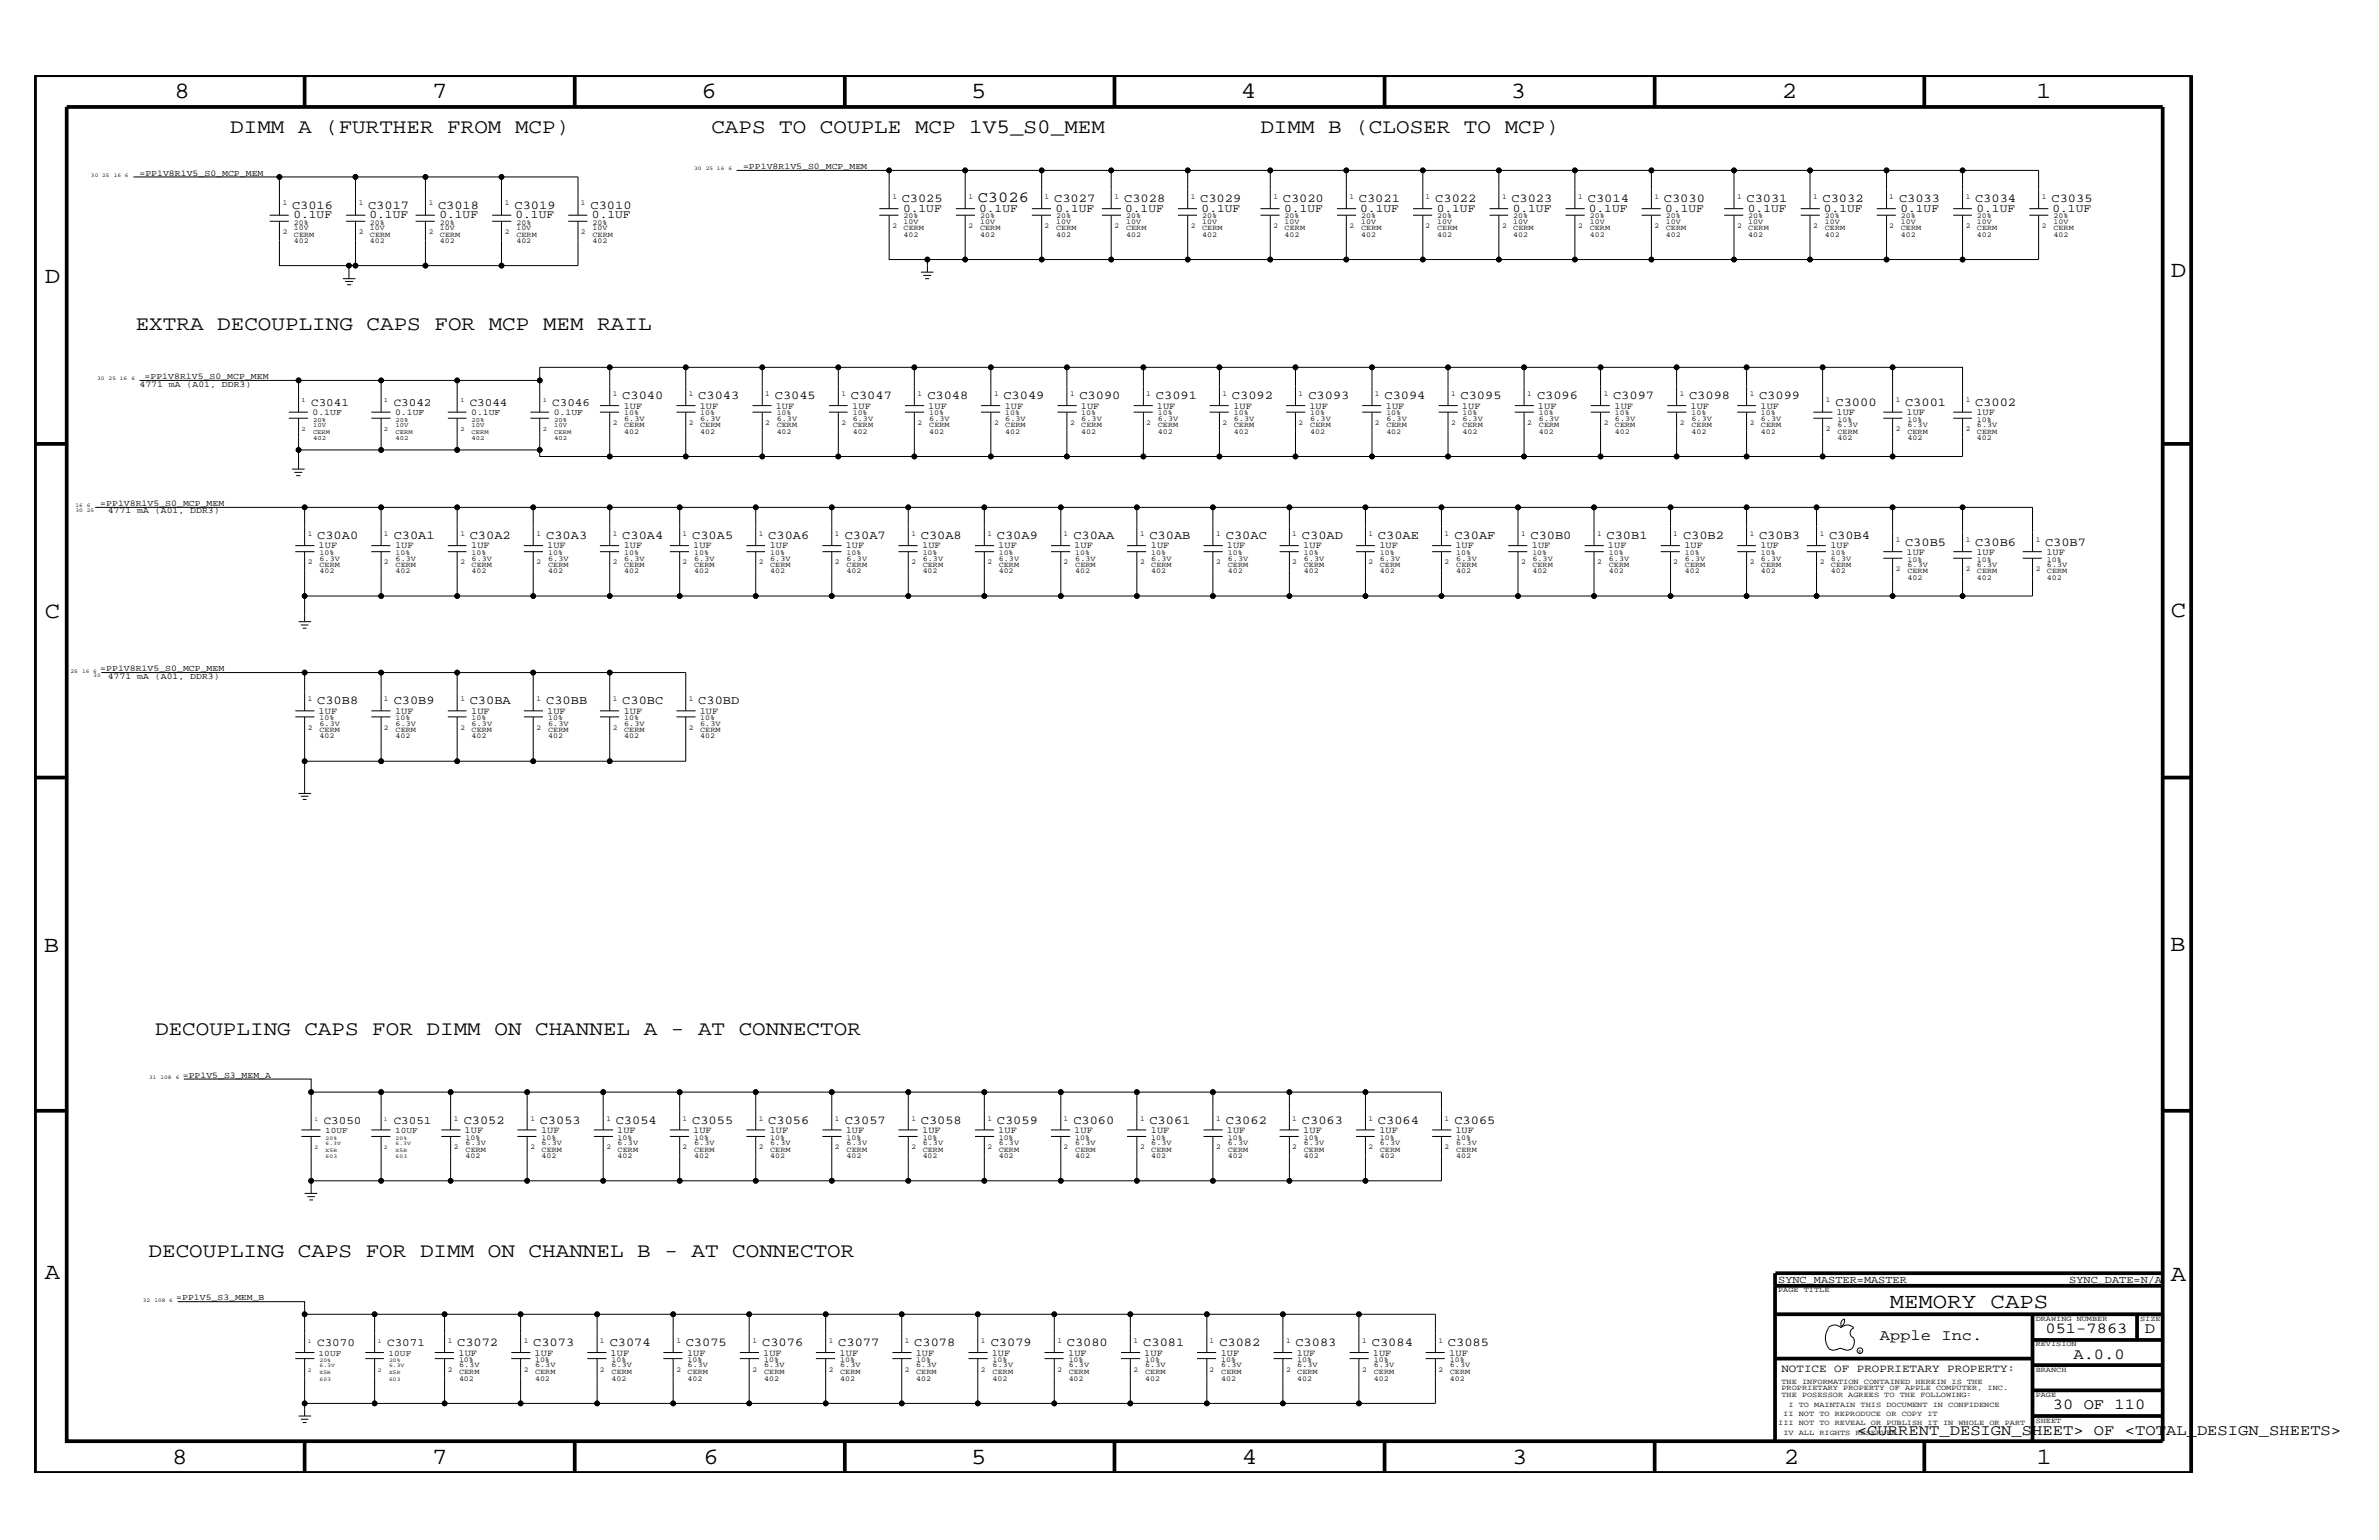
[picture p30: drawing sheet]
<svg xmlns="http://www.w3.org/2000/svg" width="432mm" height="279mm" viewBox="0 0 432 279" stroke-linecap="round" stroke-linejoin="round" font-family="sans-serif">
<defs><g id="words">
<g font-size="4.2">
<text x="31.7" y="17.8">8</text>
<text x="78.4" y="17.8">7</text>
<text x="127.3" y="17.8">6</text>
<text x="176.3" y="17.8">5</text>
<text x="225.2" y="17.8">4</text>
<text x="274.2" y="17.8">3</text>
<text x="323.4" y="17.8">2</text>
<text x="369.6" y="17.8">1</text>
<text x="8.1" y="51.3">D</text>
<text x="394" y="50.3">D</text>
<text x="8.1" y="112.1">C</text>
<text x="394" y="111.9">C</text>
<text x="8" y="172.7">B</text>
<text x="393.9" y="172.5">B</text>
<text x="8.1" y="232">A</text>
<text x="394" y="232.4">A</text>
<text x="31.3" y="265.6">8</text>
<text x="78.4" y="265.6">7</text>
<text x="127.7" y="265.6">6</text>
<text x="176.3" y="265.6">5</text>
<text x="225.4" y="265.6">4</text>
<text x="274.5" y="265.6">3</text>
<text x="323.8" y="265.6">2</text>
<text x="369.7" y="265.6">1</text>
</g>
<text font-size="3.9" x="343" y="237.3">MEMORY CAPS</text>
<g font-size="3.7">
<text x="41.8" y="24.1">DIMM A (FURTHER FROM MCP)</text>
<text x="129.1" y="24.1">CAPS TO COUPLE MCP 1V5_S0_MEM</text>
<text x="228.8" y="24.1">DIMM B (CLOSER TO MCP)</text>
<text x="24.6" y="59.8">EXTRA DECOUPLING CAPS FOR MCP MEM RAIL</text>
<text x="28.2" y="187.7">DECOUPLING CAPS FOR DIMM ON CHANNEL A - AT CONNECTOR</text>
<text x="27" y="228.1">DECOUPLING CAPS FOR DIMM ON CHANNEL B - AT CONNECTOR</text>
</g>
<g font-size="2.8">
<text x="177.5" y="36.7">C3026</text>
<text x="341.2" y="243.1">Apple Inc.</text>
<text x="371.3" y="241.9">051-7863</text>
<text x="389.3" y="241.9">D</text>
<text x="376.3" y="246.5">A.0.0</text>
<text x="372.6" y="255.7">30 OF 110</text>
<text x="337.1" y="260.4">&lt;CURRENT_DESIGN_SHEET&gt; OF &lt;TOTAL_DESIGN_SHEETS&gt;</text>
</g>
<g font-size="2.2">
<text x="53" y="37.9">C3016</text>
<text x="66.8" y="37.9">C3017</text>
<text x="79.5" y="37.9">C3018</text>
<text x="93.4" y="37.9">C3019</text>
<text x="107.2" y="37.9">C3010</text>
<text x="163.7" y="36.7">C3025</text>
<text x="191.3" y="36.7">C3027</text>
<text x="204" y="36.7">C3028</text>
<text x="217.8" y="36.7">C3029</text>
<text x="232.8" y="36.7">C3020</text>
<text x="246.6" y="36.7">C3021</text>
<text x="260.5" y="36.7">C3022</text>
<text x="274.3" y="36.7">C3023</text>
<text x="288.2" y="36.7">C3014</text>
<text x="302" y="36.7">C3030</text>
<text x="317" y="36.7">C3031</text>
<text x="330.8" y="36.7">C3032</text>
<text x="344.7" y="36.7">C3033</text>
<text x="358.5" y="36.7">C3034</text>
<text x="372.4" y="36.7">C3035</text>
<text x="112.9" y="72.4">C3040</text>
<text x="126.7" y="72.4">C3043</text>
<text x="140.6" y="72.4">C3045</text>
<text x="154.4" y="72.4">C3047</text>
<text x="168.3" y="72.4">C3048</text>
<text x="182.1" y="72.4">C3049</text>
<text x="195.9" y="72.4">C3090</text>
<text x="209.8" y="72.4">C3091</text>
<text x="223.6" y="72.4">C3092</text>
<text x="237.5" y="72.4">C3093</text>
<text x="251.3" y="72.4">C3094</text>
<text x="265.1" y="72.4">C3095</text>
<text x="279" y="72.4">C3096</text>
<text x="292.8" y="72.4">C3097</text>
<text x="306.6" y="72.4">C3098</text>
<text x="319.3" y="72.4">C3099</text>
<text x="333.2" y="73.6">C3000</text>
<text x="345.8" y="73.6">C3001</text>
<text x="358.5" y="73.6">C3002</text>
<text x="57.6" y="97.8">C30A0</text>
<text x="71.5" y="97.8">C30A1</text>
<text x="85.3" y="97.8">C30A2</text>
<text x="99.1" y="97.8">C30A3</text>
<text x="112.9" y="97.8">C30A4</text>
<text x="125.6" y="97.8">C30A5</text>
<text x="139.4" y="97.8">C30A6</text>
<text x="153.3" y="97.8">C30A7</text>
<text x="167.1" y="97.8">C30A8</text>
<text x="180.9" y="97.8">C30A9</text>
<text x="194.8" y="97.8">C30AA</text>
<text x="208.6" y="97.8">C30AB</text>
<text x="222.5" y="97.8">C30AC</text>
<text x="236.3" y="97.8">C30AD</text>
<text x="250.1" y="97.8">C30AE</text>
<text x="264" y="97.8">C30AF</text>
<text x="277.8" y="97.8">C30B0</text>
<text x="291.6" y="97.8">C30B1</text>
<text x="305.5" y="97.8">C30B2</text>
<text x="319.3" y="97.8">C30B3</text>
<text x="332" y="97.8">C30B4</text>
<text x="345.8" y="99">C30B5</text>
<text x="358.5" y="99">C30B6</text>
<text x="371.2" y="99">C30B7</text>
<text x="57.6" y="127.8">C30B8</text>
<text x="71.5" y="127.8">C30B9</text>
<text x="85.3" y="127.8">C30BA</text>
<text x="99.1" y="127.8">C30BB</text>
<text x="112.9" y="127.8">C30BC</text>
<text x="126.7" y="127.8">C30BD</text>
<text x="84.2" y="203.9">C3052</text>
<text x="98" y="203.9">C3053</text>
<text x="111.8" y="203.9">C3054</text>
<text x="125.6" y="203.9">C3055</text>
<text x="139.4" y="203.9">C3056</text>
<text x="153.3" y="203.9">C3057</text>
<text x="167.1" y="203.9">C3058</text>
<text x="180.9" y="203.9">C3059</text>
<text x="194.8" y="203.9">C3060</text>
<text x="208.6" y="203.9">C3061</text>
<text x="222.5" y="203.9">C3062</text>
<text x="236.3" y="203.9">C3063</text>
<text x="250.1" y="203.9">C3064</text>
<text x="264" y="203.9">C3065</text>
<text x="83" y="244.2">C3072</text>
<text x="96.8" y="244.2">C3073</text>
<text x="110.7" y="244.2">C3074</text>
<text x="124.5" y="244.2">C3075</text>
<text x="138.3" y="244.2">C3076</text>
<text x="152.1" y="244.2">C3077</text>
<text x="165.9" y="244.2">C3078</text>
<text x="179.8" y="244.2">C3079</text>
<text x="193.6" y="244.2">C3080</text>
<text x="207.5" y="244.2">C3081</text>
<text x="221.3" y="244.2">C3082</text>
<text x="235.1" y="244.2">C3083</text>
<text x="249" y="244.2">C3084</text>
<text x="262.8" y="244.2">C3085</text>
</g>
<g font-size="2.1">
<text x="53.3" y="39.6">0.1UF</text>
<text x="67.1" y="39.6">0.1UF</text>
<text x="79.8" y="39.6">0.1UF</text>
<text x="93.6" y="39.6">0.1UF</text>
<text x="107.4" y="39.6">0.1UF</text>
<text x="163.9" y="38.5">0.1UF</text>
<text x="177.7" y="38.5">0.1UF</text>
<text x="191.6" y="38.5">0.1UF</text>
<text x="204.2" y="38.5">0.1UF</text>
<text x="218.1" y="38.5">0.1UF</text>
<text x="233.1" y="38.5">0.1UF</text>
<text x="246.9" y="38.5">0.1UF</text>
<text x="260.8" y="38.5">0.1UF</text>
<text x="274.6" y="38.5">0.1UF</text>
<text x="288.4" y="38.5">0.1UF</text>
<text x="302.3" y="38.5">0.1UF</text>
<text x="317.2" y="38.5">0.1UF</text>
<text x="331" y="38.5">0.1UF</text>
<text x="344.9" y="38.5">0.1UF</text>
<text x="358.7" y="38.5">0.1UF</text>
<text x="372.5" y="38.5">0.1UF</text>
</g>
<g font-size="2">
<text x="56.5" y="73.6">C3041</text>
<text x="71.5" y="73.6">C3042</text>
<text x="85.3" y="73.6">C3044</text>
<text x="100.2" y="73.6">C3046</text>
<text x="58.8" y="203.9">C3050</text>
<text x="71.5" y="203.9">C3051</text>
<text x="57.6" y="244.2">C3070</text>
<text x="70.3" y="244.2">C3071</text>
<text x="323.3" y="248.9">NOTICE OF PROPRIETARY PROPERTY:</text>
</g>
<g font-size="1.9">
<text x="322.7" y="232.7">SYNC_MASTER=MASTER</text>
<text x="375.6" y="232.7">SYNC_DATE=N/A</text>
</g>
<g font-size="1.7">
<text x="113.2" y="74.2">1UF</text>
<text x="127" y="74.2">1UF</text>
<text x="140.8" y="74.2">1UF</text>
<text x="154.7" y="74.2">1UF</text>
<text x="168.5" y="74.2">1UF</text>
<text x="182.4" y="74.2">1UF</text>
<text x="196.2" y="74.2">1UF</text>
<text x="210" y="74.2">1UF</text>
<text x="223.9" y="74.2">1UF</text>
<text x="237.7" y="74.2">1UF</text>
<text x="251.5" y="74.2">1UF</text>
<text x="265.3" y="74.2">1UF</text>
<text x="279.1" y="74.2">1UF</text>
<text x="293" y="74.2">1UF</text>
<text x="306.8" y="74.2">1UF</text>
<text x="319.5" y="74.2">1UF</text>
<text x="333.3" y="75.3">1UF</text>
<text x="346" y="75.3">1UF</text>
<text x="358.7" y="75.3">1UF</text>
<text x="57.8" y="99.5">1UF</text>
<text x="71.7" y="99.5">1UF</text>
<text x="85.5" y="99.5">1UF</text>
<text x="99.3" y="99.5">1UF</text>
<text x="113.2" y="99.5">1UF</text>
<text x="125.8" y="99.5">1UF</text>
<text x="139.7" y="99.5">1UF</text>
<text x="153.5" y="99.5">1UF</text>
<text x="167.4" y="99.5">1UF</text>
<text x="181.2" y="99.5">1UF</text>
<text x="195" y="99.5">1UF</text>
<text x="208.9" y="99.5">1UF</text>
<text x="222.7" y="99.5">1UF</text>
<text x="236.6" y="99.5">1UF</text>
<text x="250.4" y="99.5">1UF</text>
<text x="264.2" y="99.5">1UF</text>
<text x="278" y="99.5">1UF</text>
<text x="291.8" y="99.5">1UF</text>
<text x="305.7" y="99.5">1UF</text>
<text x="319.5" y="99.5">1UF</text>
<text x="332.2" y="99.5">1UF</text>
<text x="346" y="100.7">1UF</text>
<text x="358.7" y="100.7">1UF</text>
<text x="371.4" y="100.7">1UF</text>
<text x="57.8" y="129.5">1UF</text>
<text x="71.7" y="129.5">1UF</text>
<text x="85.5" y="129.5">1UF</text>
<text x="99.3" y="129.5">1UF</text>
<text x="113.2" y="129.5">1UF</text>
<text x="127" y="129.5">1UF</text>
<text x="84.3" y="205.6">1UF</text>
<text x="98.2" y="205.6">1UF</text>
<text x="112" y="205.6">1UF</text>
<text x="125.8" y="205.6">1UF</text>
<text x="139.7" y="205.6">1UF</text>
<text x="153.5" y="205.6">1UF</text>
<text x="167.4" y="205.6">1UF</text>
<text x="181.2" y="205.6">1UF</text>
<text x="195" y="205.6">1UF</text>
<text x="208.9" y="205.6">1UF</text>
<text x="222.7" y="205.6">1UF</text>
<text x="236.6" y="205.6">1UF</text>
<text x="250.4" y="205.6">1UF</text>
<text x="264.2" y="205.6">1UF</text>
<text x="83.2" y="246">1UF</text>
<text x="97" y="246">1UF</text>
<text x="110.8" y="246">1UF</text>
<text x="124.7" y="246">1UF</text>
<text x="138.5" y="246">1UF</text>
<text x="152.4" y="246">1UF</text>
<text x="166.2" y="246">1UF</text>
<text x="180" y="246">1UF</text>
<text x="193.9" y="246">1UF</text>
<text x="207.7" y="246">1UF</text>
<text x="221.6" y="246">1UF</text>
<text x="235.4" y="246">1UF</text>
<text x="249.2" y="246">1UF</text>
<text x="263.1" y="246">1UF</text>
</g>
<g font-size="1.6">
<text x="25.3" y="31.9">=PP1V8R1V5_S0_MCP_MEM</text>
<text x="134.9" y="30.7">=PP1V8R1V5_S0_MCP_MEM</text>
<text x="25.3" y="70.1">4771 mA (A01, DDR3)</text>
<text x="26.2" y="68.8">=PP1V8R1V5_S0_MCP_MEM</text>
<text x="56.7" y="75.3">0.1UF</text>
<text x="71.7" y="75.3">0.1UF</text>
<text x="85.5" y="75.3">0.1UF</text>
<text x="100.5" y="75.3">0.1UF</text>
<text x="18.2" y="91.8">=PP1V8R1V5_S0_MCP_MEM</text>
<text x="19.6" y="93.2">4771 mA (A01, DDR3)</text>
<text x="18.2" y="121.8">=PP1V8R1V5_S0_MCP_MEM</text>
<text x="19.6" y="123.1">4771 mA (A01, DDR3)</text>
<text x="33.2" y="195.6">=PP1V5_S3_MEM_A</text>
<text x="32" y="235.9">=PP1V5_S3_MEM_B</text>
</g>
<g font-size="1.5">
<text x="59" y="205.6">10UF</text>
<text x="71.7" y="205.6">10UF</text>
<text x="57.8" y="246">10UF</text>
<text x="70.5" y="246">10UF</text>
</g>
<g font-size="1.4">
<text x="51.3" y="37.3">1</text>
<text x="53.3" y="41.8">10V</text>
<text x="53.3" y="40.8">20%</text>
<text x="65.1" y="37.3">1</text>
<text x="67.1" y="41.8">10V</text>
<text x="67.1" y="40.8">20%</text>
<text x="77.8" y="37.3">1</text>
<text x="79.8" y="40.8">20%</text>
<text x="79.8" y="41.8">10V</text>
<text x="91.6" y="37.3">1</text>
<text x="93.7" y="41.8">10V</text>
<text x="93.7" y="40.8">20%</text>
<text x="105.4" y="37.3">1</text>
<text x="107.5" y="40.8">20%</text>
<text x="107.5" y="41.8">10V</text>
<text x="162" y="41.3">2</text>
<text x="162" y="36.1">1</text>
<text x="164" y="40.7">10V</text>
<text x="164" y="39.6">20%</text>
<text x="164" y="41.8">CERM</text>
<text x="175.8" y="41.3">2</text>
<text x="175.8" y="36.1">1</text>
<text x="177.9" y="41.8">CERM</text>
<text x="177.9" y="40.7">10V</text>
<text x="177.9" y="39.6">20%</text>
<text x="189.6" y="41.3">2</text>
<text x="189.6" y="36.1">1</text>
<text x="191.7" y="39.6">20%</text>
<text x="191.7" y="41.8">CERM</text>
<text x="191.7" y="40.7">10V</text>
<text x="202.3" y="41.3">2</text>
<text x="202.3" y="36.1">1</text>
<text x="204.4" y="39.6">20%</text>
<text x="204.4" y="41.8">CERM</text>
<text x="204.4" y="40.7">10V</text>
<text x="216.2" y="41.3">2</text>
<text x="216.2" y="36.1">1</text>
<text x="218.2" y="40.7">10V</text>
<text x="218.2" y="39.6">20%</text>
<text x="218.2" y="41.8">CERM</text>
<text x="231.1" y="41.3">2</text>
<text x="231.1" y="36.1">1</text>
<text x="233.2" y="39.6">20%</text>
<text x="233.2" y="41.8">CERM</text>
<text x="233.2" y="40.7">10V</text>
<text x="244.9" y="41.3">2</text>
<text x="244.9" y="36.1">1</text>
<text x="247.1" y="39.6">20%</text>
<text x="247.1" y="41.8">CERM</text>
<text x="247.1" y="40.7">10V</text>
<text x="258.7" y="41.3">2</text>
<text x="258.7" y="36.1">1</text>
<text x="260.9" y="39.6">20%</text>
<text x="260.9" y="41.8">CERM</text>
<text x="260.9" y="40.7">10V</text>
<text x="272.6" y="41.3">2</text>
<text x="272.6" y="36.1">1</text>
<text x="274.7" y="39.6">20%</text>
<text x="274.7" y="41.8">CERM</text>
<text x="274.7" y="40.7">10V</text>
<text x="286.4" y="41.3">2</text>
<text x="286.4" y="36.1">1</text>
<text x="288.5" y="39.6">20%</text>
<text x="288.5" y="41.8">CERM</text>
<text x="288.5" y="40.7">10V</text>
<text x="300.3" y="41.3">2</text>
<text x="300.3" y="36.1">1</text>
<text x="302.3" y="39.6">20%</text>
<text x="302.3" y="41.8">CERM</text>
<text x="302.3" y="40.7">10V</text>
<text x="315.3" y="41.3">2</text>
<text x="315.3" y="36.1">1</text>
<text x="317.3" y="39.6">20%</text>
<text x="317.3" y="41.8">CERM</text>
<text x="317.3" y="40.7">10V</text>
<text x="329.1" y="41.3">2</text>
<text x="329.1" y="36.1">1</text>
<text x="331.2" y="39.6">20%</text>
<text x="331.2" y="41.8">CERM</text>
<text x="331.2" y="40.7">10V</text>
<text x="342.9" y="41.3">2</text>
<text x="342.9" y="36.1">1</text>
<text x="345" y="39.6">20%</text>
<text x="345" y="41.8">CERM</text>
<text x="345" y="40.7">10V</text>
<text x="356.8" y="41.3">2</text>
<text x="356.8" y="36.1">1</text>
<text x="358.8" y="39.6">20%</text>
<text x="358.8" y="41.8">CERM</text>
<text x="358.8" y="40.7">10V</text>
<text x="370.6" y="41.3">2</text>
<text x="370.6" y="36.1">1</text>
<text x="372.7" y="40.7">10V</text>
<text x="372.7" y="41.8">CERM</text>
<text x="372.7" y="39.6">20%</text>
<text x="51.3" y="42.4">2</text>
<text x="53.3" y="44.1">402</text>
<text x="53.3" y="43">CERM</text>
<text x="65.1" y="42.4">2</text>
<text x="67.1" y="44.1">402</text>
<text x="67.1" y="43">CERM</text>
<text x="77.8" y="42.4">2</text>
<text x="79.8" y="44.1">402</text>
<text x="79.8" y="43">CERM</text>
<text x="91.6" y="42.4">2</text>
<text x="93.7" y="44.1">402</text>
<text x="93.7" y="43">CERM</text>
<text x="105.4" y="42.4">2</text>
<text x="107.5" y="43">CERM</text>
<text x="107.5" y="44.1">402</text>
<text x="164" y="43">402</text>
<text x="177.9" y="43">402</text>
<text x="191.7" y="43">402</text>
<text x="204.4" y="43">402</text>
<text x="218.2" y="43">402</text>
<text x="233.2" y="43">402</text>
<text x="247.1" y="43">402</text>
<text x="260.9" y="43">402</text>
<text x="274.7" y="43">402</text>
<text x="288.5" y="43">402</text>
<text x="302.3" y="43">402</text>
<text x="317.3" y="43">402</text>
<text x="331.2" y="43">402</text>
<text x="345" y="43">402</text>
<text x="358.8" y="43">402</text>
<text x="372.7" y="43">402</text>
<text x="111.3" y="71.9">1</text>
<text x="125.1" y="71.9">1</text>
<text x="138.9" y="71.9">1</text>
<text x="152.7" y="71.9">1</text>
<text x="166.5" y="71.9">1</text>
<text x="180.4" y="71.9">1</text>
<text x="194.2" y="71.9">1</text>
<text x="208" y="71.9">1</text>
<text x="221.9" y="71.9">1</text>
<text x="235.7" y="71.9">1</text>
<text x="249.5" y="71.9">1</text>
<text x="263.4" y="71.9">1</text>
<text x="277.2" y="71.9">1</text>
<text x="291.1" y="71.9">1</text>
<text x="304.9" y="71.9">1</text>
<text x="317.6" y="71.9">1</text>
<text x="111.3" y="77.1">2</text>
<text x="113.3" y="75.3">10%</text>
<text x="113.3" y="77.5">CERM</text>
<text x="113.3" y="76.4">6.3V</text>
<text x="125.1" y="77.1">2</text>
<text x="127.1" y="76.4">6.3V</text>
<text x="127.1" y="77.5">CERM</text>
<text x="127.1" y="75.3">10%</text>
<text x="138.9" y="77.1">2</text>
<text x="141" y="76.4">6.3V</text>
<text x="141" y="77.5">CERM</text>
<text x="141" y="75.3">10%</text>
<text x="152.7" y="77.1">2</text>
<text x="154.8" y="76.4">6.3V</text>
<text x="154.8" y="77.5">CERM</text>
<text x="154.8" y="75.3">10%</text>
<text x="166.5" y="77.1">2</text>
<text x="168.7" y="76.4">6.3V</text>
<text x="168.7" y="77.5">CERM</text>
<text x="168.7" y="75.3">10%</text>
<text x="180.4" y="77.1">2</text>
<text x="182.5" y="76.4">6.3V</text>
<text x="182.5" y="75.3">10%</text>
<text x="182.5" y="77.5">CERM</text>
<text x="194.2" y="77.1">2</text>
<text x="196.3" y="76.4">6.3V</text>
<text x="196.3" y="75.3">10%</text>
<text x="196.3" y="77.5">CERM</text>
<text x="208" y="77.1">2</text>
<text x="210.1" y="76.4">6.3V</text>
<text x="210.1" y="77.5">CERM</text>
<text x="210.1" y="75.3">10%</text>
<text x="221.9" y="77.1">2</text>
<text x="223.9" y="76.4">6.3V</text>
<text x="223.9" y="75.3">10%</text>
<text x="223.9" y="77.5">CERM</text>
<text x="235.7" y="77.1">2</text>
<text x="237.8" y="76.4">6.3V</text>
<text x="237.8" y="77.5">CERM</text>
<text x="237.8" y="75.3">10%</text>
<text x="249.5" y="77.1">2</text>
<text x="251.6" y="75.3">10%</text>
<text x="251.6" y="76.4">6.3V</text>
<text x="251.6" y="77.5">CERM</text>
<text x="263.4" y="77.1">2</text>
<text x="265.4" y="75.3">10%</text>
<text x="265.4" y="76.4">6.3V</text>
<text x="265.4" y="77.5">CERM</text>
<text x="277.2" y="77.1">2</text>
<text x="279.3" y="76.4">6.3V</text>
<text x="279.3" y="77.5">CERM</text>
<text x="279.3" y="75.3">10%</text>
<text x="291.1" y="77.1">2</text>
<text x="293.1" y="77.5">CERM</text>
<text x="293.1" y="75.3">10%</text>
<text x="293.1" y="76.4">6.3V</text>
<text x="304.9" y="77.1">2</text>
<text x="307" y="77.5">CERM</text>
<text x="307" y="75.3">10%</text>
<text x="307" y="76.4">6.3V</text>
<text x="317.6" y="77.1">2</text>
<text x="319.6" y="77.5">CERM</text>
<text x="319.6" y="75.3">10%</text>
<text x="319.6" y="76.4">6.3V</text>
<text x="331.4" y="73">1</text>
<text x="333.5" y="76.5">10%</text>
<text x="333.5" y="77.5">6.3V</text>
<text x="344.1" y="73">1</text>
<text x="346.2" y="76.5">10%</text>
<text x="346.2" y="77.5">6.3V</text>
<text x="356.8" y="73">1</text>
<text x="358.8" y="77.5">6.3V</text>
<text x="358.8" y="76.5">10%</text>
<text x="113.3" y="78.7">402</text>
<text x="127.1" y="78.7">402</text>
<text x="141" y="78.7">402</text>
<text x="154.8" y="78.7">402</text>
<text x="168.7" y="78.7">402</text>
<text x="182.5" y="78.7">402</text>
<text x="196.3" y="78.7">402</text>
<text x="210.1" y="78.7">402</text>
<text x="223.9" y="78.7">402</text>
<text x="237.8" y="78.7">402</text>
<text x="251.6" y="78.7">402</text>
<text x="265.4" y="78.7">402</text>
<text x="279.3" y="78.7">402</text>
<text x="293.1" y="78.7">402</text>
<text x="307" y="78.7">402</text>
<text x="319.6" y="78.7">402</text>
<text x="331.4" y="78.2">2</text>
<text x="333.5" y="79.9">402</text>
<text x="333.5" y="78.7">CERM</text>
<text x="344.1" y="78.2">2</text>
<text x="346.2" y="79.9">402</text>
<text x="346.2" y="78.7">CERM</text>
<text x="356.8" y="78.2">2</text>
<text x="358.8" y="78.7">CERM</text>
<text x="358.8" y="79.9">402</text>
<text x="55.9" y="97.2">1</text>
<text x="58" y="101.7">6.3V</text>
<text x="58" y="100.7">10%</text>
<text x="69.7" y="97.2">1</text>
<text x="71.8" y="100.7">10%</text>
<text x="71.8" y="101.7">6.3V</text>
<text x="83.6" y="97.2">1</text>
<text x="85.6" y="101.7">6.3V</text>
<text x="85.6" y="100.7">10%</text>
<text x="97.4" y="97.2">1</text>
<text x="99.5" y="101.7">6.3V</text>
<text x="99.5" y="100.7">10%</text>
<text x="111.3" y="97.2">1</text>
<text x="113.3" y="101.7">6.3V</text>
<text x="113.3" y="100.7">10%</text>
<text x="123.9" y="97.2">1</text>
<text x="126" y="101.7">6.3V</text>
<text x="126" y="100.7">10%</text>
<text x="137.8" y="97.2">1</text>
<text x="139.8" y="101.7">6.3V</text>
<text x="139.8" y="100.7">10%</text>
<text x="151.6" y="97.2">1</text>
<text x="153.7" y="100.7">10%</text>
<text x="153.7" y="101.7">6.3V</text>
<text x="165.4" y="97.2">1</text>
<text x="167.5" y="100.7">10%</text>
<text x="167.5" y="101.7">6.3V</text>
<text x="179.2" y="97.2">1</text>
<text x="181.3" y="100.7">10%</text>
<text x="181.3" y="101.7">6.3V</text>
<text x="193" y="97.2">1</text>
<text x="195.2" y="100.7">10%</text>
<text x="195.2" y="101.7">6.3V</text>
<text x="206.9" y="97.2">1</text>
<text x="209" y="100.7">10%</text>
<text x="209" y="101.7">6.3V</text>
<text x="220.7" y="97.2">1</text>
<text x="222.8" y="100.7">10%</text>
<text x="222.8" y="101.7">6.3V</text>
<text x="234.5" y="97.2">1</text>
<text x="236.6" y="100.7">10%</text>
<text x="236.6" y="101.7">6.3V</text>
<text x="248.4" y="97.2">1</text>
<text x="250.4" y="101.7">6.3V</text>
<text x="250.4" y="100.7">10%</text>
<text x="262.2" y="97.2">1</text>
<text x="264.3" y="101.7">6.3V</text>
<text x="264.3" y="100.7">10%</text>
<text x="276.1" y="97.2">1</text>
<text x="278.1" y="100.7">10%</text>
<text x="278.1" y="101.7">6.3V</text>
<text x="289.9" y="97.2">1</text>
<text x="292" y="100.7">10%</text>
<text x="292" y="101.7">6.3V</text>
<text x="303.7" y="97.2">1</text>
<text x="305.8" y="100.7">10%</text>
<text x="305.8" y="101.7">6.3V</text>
<text x="317.6" y="97.2">1</text>
<text x="319.6" y="100.7">10%</text>
<text x="319.6" y="101.7">6.3V</text>
<text x="330.3" y="97.2">1</text>
<text x="332.3" y="100.7">10%</text>
<text x="332.3" y="101.7">6.3V</text>
<text x="344.1" y="98.4">1</text>
<text x="346.2" y="101.9">10%</text>
<text x="356.8" y="98.4">1</text>
<text x="358.8" y="101.9">10%</text>
<text x="369.5" y="98.4">1</text>
<text x="371.5" y="101.9">10%</text>
<text x="55.9" y="102.4">2</text>
<text x="58" y="102.9">CERM</text>
<text x="58" y="104">402</text>
<text x="69.7" y="102.4">2</text>
<text x="71.8" y="102.9">CERM</text>
<text x="71.8" y="104">402</text>
<text x="83.6" y="102.4">2</text>
<text x="85.6" y="102.9">CERM</text>
<text x="85.6" y="104">402</text>
<text x="97.4" y="102.4">2</text>
<text x="99.5" y="102.9">CERM</text>
<text x="99.5" y="104">402</text>
<text x="111.3" y="102.4">2</text>
<text x="113.3" y="102.9">CERM</text>
<text x="113.3" y="104">402</text>
<text x="123.9" y="102.4">2</text>
<text x="126" y="102.9">CERM</text>
<text x="126" y="104">402</text>
<text x="137.8" y="102.4">2</text>
<text x="139.8" y="102.9">CERM</text>
<text x="139.8" y="104">402</text>
<text x="151.6" y="102.4">2</text>
<text x="153.7" y="102.9">CERM</text>
<text x="153.7" y="104">402</text>
<text x="165.4" y="102.4">2</text>
<text x="167.5" y="104">402</text>
<text x="167.5" y="102.9">CERM</text>
<text x="179.2" y="102.4">2</text>
<text x="181.3" y="104">402</text>
<text x="181.3" y="102.9">CERM</text>
<text x="193" y="102.4">2</text>
<text x="195.2" y="104">402</text>
<text x="195.2" y="102.9">CERM</text>
<text x="206.9" y="102.4">2</text>
<text x="209" y="104">402</text>
<text x="209" y="102.9">CERM</text>
<text x="220.7" y="102.4">2</text>
<text x="222.8" y="104">402</text>
<text x="222.8" y="102.9">CERM</text>
<text x="234.5" y="102.4">2</text>
<text x="236.6" y="104">402</text>
<text x="236.6" y="102.9">CERM</text>
<text x="248.4" y="102.4">2</text>
<text x="250.4" y="104">402</text>
<text x="250.4" y="102.9">CERM</text>
<text x="262.2" y="102.4">2</text>
<text x="264.3" y="102.9">CERM</text>
<text x="264.3" y="104">402</text>
<text x="276.1" y="102.4">2</text>
<text x="278.1" y="102.9">CERM</text>
<text x="278.1" y="104">402</text>
<text x="289.9" y="102.4">2</text>
<text x="292" y="104">402</text>
<text x="292" y="102.9">CERM</text>
<text x="303.7" y="102.4">2</text>
<text x="305.8" y="102.9">CERM</text>
<text x="305.8" y="104">402</text>
<text x="317.6" y="102.4">2</text>
<text x="319.6" y="102.9">CERM</text>
<text x="319.6" y="104">402</text>
<text x="330.3" y="102.4">2</text>
<text x="332.3" y="102.9">CERM</text>
<text x="332.3" y="104">402</text>
<text x="344.1" y="103.6">2</text>
<text x="346.2" y="104">CERM</text>
<text x="346.2" y="105.2">402</text>
<text x="346.2" y="102.9">6.3V</text>
<text x="356.8" y="103.6">2</text>
<text x="358.8" y="104">CERM</text>
<text x="358.8" y="105.2">402</text>
<text x="358.8" y="102.9">6.3V</text>
<text x="369.5" y="103.6">2</text>
<text x="371.5" y="105.2">402</text>
<text x="371.5" y="104">CERM</text>
<text x="371.5" y="102.9">6.3V</text>
<text x="55.9" y="127.2">1</text>
<text x="58" y="130.7">10%</text>
<text x="58" y="131.7">6.3V</text>
<text x="69.7" y="127.2">1</text>
<text x="71.8" y="131.7">6.3V</text>
<text x="71.8" y="130.7">10%</text>
<text x="83.6" y="127.2">1</text>
<text x="85.6" y="130.7">10%</text>
<text x="85.6" y="131.7">6.3V</text>
<text x="97.4" y="127.2">1</text>
<text x="99.5" y="131.7">6.3V</text>
<text x="99.5" y="130.7">10%</text>
<text x="111.3" y="127.2">1</text>
<text x="113.3" y="130.7">10%</text>
<text x="113.3" y="131.7">6.3V</text>
<text x="125.1" y="127.2">1</text>
<text x="127.1" y="131.7">6.3V</text>
<text x="127.1" y="130.7">10%</text>
<text x="55.9" y="132.4">2</text>
<text x="58" y="134">402</text>
<text x="58" y="132.9">CERM</text>
<text x="69.7" y="132.4">2</text>
<text x="71.8" y="132.9">CERM</text>
<text x="71.8" y="134">402</text>
<text x="83.6" y="132.4">2</text>
<text x="85.6" y="132.9">CERM</text>
<text x="85.6" y="134">402</text>
<text x="97.4" y="132.4">2</text>
<text x="99.5" y="132.9">CERM</text>
<text x="99.5" y="134">402</text>
<text x="111.3" y="132.4">2</text>
<text x="113.3" y="132.9">CERM</text>
<text x="113.3" y="134">402</text>
<text x="125.1" y="132.4">2</text>
<text x="127.1" y="132.9">CERM</text>
<text x="127.1" y="134">402</text>
<text x="82.4" y="203.3">1</text>
<text x="96.3" y="203.3">1</text>
<text x="110.1" y="203.3">1</text>
<text x="123.9" y="203.3">1</text>
<text x="137.8" y="203.3">1</text>
<text x="151.6" y="203.3">1</text>
<text x="165.4" y="203.3">1</text>
<text x="179.2" y="203.3">1</text>
<text x="193" y="203.3">1</text>
<text x="206.9" y="203.3">1</text>
<text x="220.7" y="203.3">1</text>
<text x="234.5" y="203.3">1</text>
<text x="248.4" y="203.3">1</text>
<text x="262.2" y="203.3">1</text>
<text x="82.4" y="208.5">2</text>
<text x="84.5" y="207.8">6.3V</text>
<text x="84.5" y="209">CERM</text>
<text x="84.5" y="206.8">10%</text>
<text x="96.3" y="208.5">2</text>
<text x="98.3" y="209">CERM</text>
<text x="98.3" y="207.8">6.3V</text>
<text x="98.3" y="206.8">10%</text>
<text x="110.1" y="208.5">2</text>
<text x="112.1" y="209">CERM</text>
<text x="112.1" y="206.8">10%</text>
<text x="112.1" y="207.8">6.3V</text>
<text x="123.9" y="208.5">2</text>
<text x="126" y="209">CERM</text>
<text x="126" y="206.8">10%</text>
<text x="126" y="207.8">6.3V</text>
<text x="137.8" y="208.5">2</text>
<text x="139.8" y="209">CERM</text>
<text x="139.8" y="206.8">10%</text>
<text x="139.8" y="207.8">6.3V</text>
<text x="151.6" y="208.5">2</text>
<text x="153.7" y="209">CERM</text>
<text x="153.7" y="206.8">10%</text>
<text x="153.7" y="207.8">6.3V</text>
<text x="165.4" y="208.5">2</text>
<text x="167.5" y="209">CERM</text>
<text x="167.5" y="206.8">10%</text>
<text x="167.5" y="207.8">6.3V</text>
<text x="179.2" y="208.5">2</text>
<text x="181.3" y="209">CERM</text>
<text x="181.3" y="206.8">10%</text>
<text x="181.3" y="207.8">6.3V</text>
<text x="193" y="208.5">2</text>
<text x="195.2" y="209">CERM</text>
<text x="195.2" y="206.8">10%</text>
<text x="195.2" y="207.8">6.3V</text>
<text x="206.9" y="208.5">2</text>
<text x="209" y="209">CERM</text>
<text x="209" y="206.8">10%</text>
<text x="209" y="207.8">6.3V</text>
<text x="220.7" y="208.5">2</text>
<text x="222.8" y="209">CERM</text>
<text x="222.8" y="206.8">10%</text>
<text x="222.8" y="207.8">6.3V</text>
<text x="234.5" y="208.5">2</text>
<text x="236.6" y="209">CERM</text>
<text x="236.6" y="206.8">10%</text>
<text x="236.6" y="207.8">6.3V</text>
<text x="248.4" y="208.5">2</text>
<text x="250.4" y="209">CERM</text>
<text x="250.4" y="206.8">10%</text>
<text x="250.4" y="207.8">6.3V</text>
<text x="262.2" y="208.5">2</text>
<text x="264.3" y="209">CERM</text>
<text x="264.3" y="206.8">10%</text>
<text x="264.3" y="207.8">6.3V</text>
<text x="84.5" y="210.1">402</text>
<text x="98.3" y="210.1">402</text>
<text x="112.1" y="210.1">402</text>
<text x="126" y="210.1">402</text>
<text x="139.8" y="210.1">402</text>
<text x="153.7" y="210.1">402</text>
<text x="167.5" y="210.1">402</text>
<text x="181.3" y="210.1">402</text>
<text x="195.2" y="210.1">402</text>
<text x="209" y="210.1">402</text>
<text x="222.8" y="210.1">402</text>
<text x="236.6" y="210.1">402</text>
<text x="250.4" y="210.1">402</text>
<text x="264.3" y="210.1">402</text>
<text x="322.7" y="234.4">PAGE TITLE</text>
<text x="369.5" y="239.6">DRAWING NUMBER</text>
<text x="388.5" y="239.6">SIZE</text>
<text x="81.3" y="243.6">1</text>
<text x="95.1" y="243.6">1</text>
<text x="108.9" y="243.6">1</text>
<text x="122.8" y="243.6">1</text>
<text x="136.6" y="243.6">1</text>
<text x="150.5" y="243.6">1</text>
<text x="164.3" y="243.6">1</text>
<text x="178.1" y="243.6">1</text>
<text x="191.9" y="243.6">1</text>
<text x="205.7" y="243.6">1</text>
<text x="219.5" y="243.6">1</text>
<text x="233.4" y="243.6">1</text>
<text x="247.2" y="243.6">1</text>
<text x="261.1" y="243.6">1</text>
<text x="369.5" y="244.2">REVISION</text>
<text x="81.3" y="248.9">2</text>
<text x="83.3" y="248.1">6.3V</text>
<text x="83.3" y="249.3">CERM</text>
<text x="83.3" y="247.1">10%</text>
<text x="83.3" y="250.5">402</text>
<text x="95.1" y="248.9">2</text>
<text x="97.1" y="250.5">402</text>
<text x="97.1" y="249.3">CERM</text>
<text x="97.1" y="248.1">6.3V</text>
<text x="97.1" y="247.1">10%</text>
<text x="108.9" y="248.9">2</text>
<text x="111" y="249.3">CERM</text>
<text x="111" y="247.1">10%</text>
<text x="111" y="248.1">6.3V</text>
<text x="111" y="250.5">402</text>
<text x="122.8" y="248.9">2</text>
<text x="124.8" y="250.5">402</text>
<text x="124.8" y="249.3">CERM</text>
<text x="124.8" y="247.1">10%</text>
<text x="124.8" y="248.1">6.3V</text>
<text x="136.6" y="248.9">2</text>
<text x="138.7" y="250.5">402</text>
<text x="138.7" y="249.3">CERM</text>
<text x="138.7" y="247.1">10%</text>
<text x="138.7" y="248.1">6.3V</text>
<text x="150.5" y="248.9">2</text>
<text x="152.5" y="250.5">402</text>
<text x="152.5" y="249.3">CERM</text>
<text x="152.5" y="247.1">10%</text>
<text x="152.5" y="248.1">6.3V</text>
<text x="164.3" y="248.9">2</text>
<text x="166.3" y="250.5">402</text>
<text x="166.3" y="249.3">CERM</text>
<text x="166.3" y="247.1">10%</text>
<text x="166.3" y="248.1">6.3V</text>
<text x="178.1" y="248.9">2</text>
<text x="180.2" y="250.5">402</text>
<text x="180.2" y="249.3">CERM</text>
<text x="180.2" y="247.1">10%</text>
<text x="180.2" y="248.1">6.3V</text>
<text x="191.9" y="248.9">2</text>
<text x="194" y="250.5">402</text>
<text x="194" y="249.3">CERM</text>
<text x="194" y="247.1">10%</text>
<text x="194" y="248.1">6.3V</text>
<text x="205.7" y="248.9">2</text>
<text x="207.9" y="250.5">402</text>
<text x="207.9" y="249.3">CERM</text>
<text x="207.9" y="247.1">10%</text>
<text x="207.9" y="248.1">6.3V</text>
<text x="219.5" y="248.9">2</text>
<text x="221.7" y="250.5">402</text>
<text x="221.7" y="249.3">CERM</text>
<text x="221.7" y="247.1">10%</text>
<text x="221.7" y="248.1">6.3V</text>
<text x="233.4" y="248.9">2</text>
<text x="235.5" y="250.5">402</text>
<text x="235.5" y="249.3">CERM</text>
<text x="235.5" y="247.1">10%</text>
<text x="235.5" y="248.1">6.3V</text>
<text x="247.2" y="248.9">2</text>
<text x="249.3" y="250.5">402</text>
<text x="249.3" y="249.3">CERM</text>
<text x="249.3" y="247.1">10%</text>
<text x="249.3" y="248.1">6.3V</text>
<text x="261.1" y="248.9">2</text>
<text x="263.1" y="250.5">402</text>
<text x="263.1" y="249.3">CERM</text>
<text x="263.1" y="247.1">10%</text>
<text x="263.1" y="248.1">6.3V</text>
<text x="323.3" y="251.1">THE INFORMATION CONTAINED HEREIN IS THE</text>
<text x="369.5" y="248.9">BRANCH</text>
<text x="323.3" y="253.4">THE POSESSOR AGREES TO THE FOLLOWING:</text>
<text x="323.3" y="252.3">PROPRIETARY PROPERTY OF APPLE COMPUTER, INC.</text>
<text x="323.7" y="256.9">II NOT TO REPRODUCE OR COPY IT</text>
<text x="324.6" y="255.2">I TO MAINTAIN THIS DOCUMENT IN CONFIDENCE</text>
<text x="369.5" y="253.4">PAGE</text>
<text x="322.7" y="258.6">III NOT TO REVEAL OR PUBLISH IT IN WHOLE OR PART</text>
<text x="323.7" y="260.4">IV ALL RIGHTS RESERVED</text>
<text x="369.5" y="258.1">SHEET</text>
</g>
<g font-size="1.2">
<text x="54.7" y="73">1</text>
<text x="56.8" y="76.5">20%</text>
<text x="56.8" y="77.5">10V</text>
<text x="69.7" y="73">1</text>
<text x="71.8" y="76.5">20%</text>
<text x="71.8" y="77.5">10V</text>
<text x="83.6" y="73">1</text>
<text x="85.6" y="77.5">10V</text>
<text x="85.6" y="76.5">20%</text>
<text x="98.6" y="73">1</text>
<text x="100.6" y="76.5">20%</text>
<text x="100.6" y="77.5">10V</text>
<text x="54.7" y="78.2">2</text>
<text x="56.8" y="78.7">CERM</text>
<text x="56.8" y="79.9">402</text>
<text x="69.7" y="78.2">2</text>
<text x="71.8" y="78.7">CERM</text>
<text x="71.8" y="79.9">402</text>
<text x="83.6" y="78.2">2</text>
<text x="85.6" y="78.7">CERM</text>
<text x="85.6" y="79.9">402</text>
<text x="98.6" y="78.2">2</text>
<text x="100.6" y="78.7">CERM</text>
<text x="100.6" y="79.9">402</text>
</g>
<g font-size="1">
<text x="16.5" y="32.1">30 25</text>
<text x="20.7" y="32.1">16 6</text>
<text x="126" y="30.9">30</text>
<text x="128.1" y="30.9">25 16</text>
<text x="132.2" y="30.9">6</text>
<text x="17.6" y="69">30</text>
<text x="19.7" y="69">25 16</text>
<text x="23.9" y="69">6</text>
<text x="13.7" y="92.9">30 25</text>
<text x="13.7" y="92.1">16 6</text>
<text x="12.8" y="122">25</text>
<text x="14.9" y="122">16 6</text>
<text x="16.9" y="122.9">30</text>
<text x="27.1" y="195.8">31 108</text>
<text x="31.9" y="195.8">6</text>
<text x="57.1" y="203.3">1</text>
<text x="69.7" y="203.3">1</text>
<text x="57.1" y="208.5">2</text>
<text x="59.1" y="209">X5R</text>
<text x="59.1" y="207.8">6.3V</text>
<text x="59.1" y="206.8">20%</text>
<text x="69.7" y="208.5">2</text>
<text x="71.8" y="207.8">6.3V</text>
<text x="71.8" y="206.8">20%</text>
<text x="71.8" y="209">X5R</text>
<text x="59.1" y="210.1">603</text>
<text x="71.8" y="210.1">603</text>
<text x="25.9" y="236.2">32</text>
<text x="28" y="236.2">108 6</text>
<text x="55.9" y="243.6">1</text>
<text x="68.6" y="243.6">1</text>
<text x="55.9" y="248.9">2</text>
<text x="58" y="250.5">603</text>
<text x="58" y="249.3">X5R</text>
<text x="58" y="248.1">6.3V</text>
<text x="58" y="247.1">20%</text>
<text x="68.6" y="248.9">2</text>
<text x="70.6" y="248.1">6.3V</text>
<text x="70.6" y="250.5">603</text>
<text x="70.6" y="247.1">20%</text>
<text x="70.6" y="249.3">X5R</text>
</g>
<text font-size=".9" x="337.3" y="245.4">R</text>
</g></defs>
<g fill="none" stroke="#000" stroke-width=".18">
<path d="M24.2 32.1h26.5M48.9 39h3.5M62.8 39h3.5M64.5 32.1h-13.8v6.9M75.4 39h3.5M77.2 32.1h-12.7v6.9M89.3 39h3.5M91 39v-6.9h13.9v6.9M91 32.1h-13.8v6.9M103.1 39h3.5M133.7 30.9h27.7M159.6 39h3.5"/>
<path d="M159.6 37.9h3.5M161.4 39v8.1h13.8M173.5 39h3.5M173.5 37.9h3.5M175.2 30.9h-13.8v7M175.2 39v8.1h13.9M187.3 37.9h3.5M187.3 39h3.5M189.1 30.9h-13.9v7M189.1 39v8.1h12.6M200 37.9h3.5M200 39h3.5"/>
<path d="M201.7 30.9h-12.6v7M201.7 39v8.1h13.9M213.8 39h3.5M213.8 37.9h3.5M215.6 30.9h-13.9v7M215.6 39v8.1h15M228.8 37.9h3.5M228.8 39h3.5M230.6 30.9h-15v7M230.6 37.9v-7h13.8v7M230.6 39v8.1h13.8M242.7 39h3.4"/>
<path d="M242.7 37.9h3.4M244.4 39v8.1h13.8M244.4 30.9h13.8M256.5 39h3.4M256.5 37.9h3.4M258.2 39v8.1h13.9M270.4 39h3.3M270.4 37.9h3.3M272.1 30.9h-13.9v7M272.1 39v8.1h13.8M284.2 39h3.4M284.2 37.9h3.4"/>
<path d="M285.9 30.9h-13.8v7M285.9 39v8.1h13.8M298 37.9h3.4M298 39h3.4M299.7 30.9h-13.8v7M299.7 39v8.1h15M312.9 39h3.5M312.9 37.9h3.5M314.7 30.9h-15v7M314.7 39v8.1h13.8M326.8 37.9h3.5M326.8 39h3.5"/>
<path d="M328.5 30.9h-13.8v7M328.5 37.9v-7h13.9v7M328.5 39v8.1h13.9M340.6 39h3.5M340.6 37.9h3.5M342.4 39v8.1h13.8M342.4 30.9h13.8M354.5 39h3.4M354.5 37.9h3.4M356.2 37.9v-7h13.8v7M356.2 39v8.1h13.8v-8.1M368.3 37.9h3.5"/>
<path d="M368.3 39h3.5M48.9 40.1h3.5M50.7 40.1v8.1h13.8M62.2 50.6h2.3M62.7 51.1h1.4M62.8 40.1h3.5M63 51.7h.8M63.3 48.2v2.4M64.5 40.1v8.1h12.7M75.4 40.1h3.5M77.2 40.1v8.1h13.8M89.3 40.1h3.5"/>
<path d="M91 40.1v8.1h13.9v-8.1M103.1 40.1h3.5M167.1 49.4h2.3M167.6 50h1.4M167.9 50.6h.8M168.3 47.1v2.3M25.3 69h28.9v5.8M52.4 74.8h3.5M52.4 75.9h3.5M54.2 69h15v5.8M54.2 75.9v9.2M67.4 74.8h3.5"/>
<path d="M67.4 75.9h3.5M69.2 69h13.8M69.2 75.9v5.7M81.3 74.8h3.4M81.3 75.9h3.4M83 74.8v-5.8h15v5.8M83 75.9v5.7M96.3 74.8h3.4M96.3 75.9h3.4M108.9 73.6h3.5M108.9 74.8h3.5M110.7 73.6v-7h13.8v7"/>
<path d="M110.7 74.8v8h-12.7v-6.9M110.7 66.6h-12.7v2.4M122.8 74.8h3.4M122.8 73.6h3.4M124.5 66.6h13.9v7M124.5 74.8v8h13.9v-8M136.6 73.6h3.4M136.6 74.8h3.4M138.4 66.6h13.8v7M150.5 74.8h3.3M150.5 73.6h3.3M152.2 66.6h13.8v7"/>
<path d="M152.2 74.8v8h13.8M164.3 74.8h3.4M164.3 73.6h3.4M166 66.6h13.8v7M166 74.8v8h13.8v-8M178.1 73.6h3.4M178.1 74.8h3.4M179.8 66.6h13.8v7M192 73.6h3.4M192 74.8h3.4M193.6 66.6h13.9v7M193.6 74.8v8h13.9v-8"/>
<path d="M205.8 74.8h3.4M205.8 73.6h3.4M207.5 66.6h13.8v7M219.6 74.8h3.4M219.6 73.6h3.4M221.3 66.6h13.8v7M221.3 74.8v8h13.8v-8M233.4 73.6h3.5M233.4 74.8h3.5M235.1 66.6h13.9v7M247.2 74.8h3.5M247.2 73.6h3.5"/>
<path d="M249 66.6h13.8v7M249 74.8v8h13.8v-8M261.1 74.8h3.5M261.1 73.6h3.5M262.8 66.6h13.8v7M274.9 73.6h3.5M274.9 74.8h3.5M276.6 66.6h13.9v7M276.6 74.8v8h13.9v-8M288.7 73.6h3.5M288.7 74.8h3.5M290.5 66.6h13.8v7"/>
<path d="M302.6 73.6h3.5M302.6 74.8h3.5M304.3 66.6h12.7v7M304.3 74.8v8M315.3 74.8h3.4M315.3 73.6h3.4M317 66.6h13.8v8.2M317 74.8v8h13.8M329.1 74.8h3.5M329.1 75.9h3.5M330.8 66.6h12.7v8.2M330.8 75.9v6.9h12.7"/>
<path d="M341.8 74.8h3.5M341.8 75.9h3.5M343.5 66.6h12.7v8.2M343.5 75.9v6.9h12.7v-6.9M354.5 74.8h3.4M354.5 75.9h3.4M17.3 92h38M53 85.1h2.3M53.4 85.7h1.5M53.6 99h3.5M53.8 86.3h.7M54.2 81.6h43.8"/>
<path d="M67.4 99h3.5M69.2 92h-13.9v7M81.3 99h3.4M83 92h-13.8v7M95.1 99h3.5M96.8 92h-13.8v7M108.9 99h3.5M110.7 92h-13.9v7M110.7 82.8h13.8M121.6 99h3.5M123.4 92h-12.7v7M135.5 99h3.4"/>
<path d="M137.2 92h-13.8v7M138.4 82.8h13.8M149.3 99h3.4M151 92h-13.8v7M163.1 99h3.4M164.9 92h-13.9v7M177 99h3.4M178.7 92h-13.8v7M179.8 82.8h13.8M190.8 99h3.4M192.5 92h-13.8v7M204.6 99h3.4"/>
<path d="M206.3 92h-13.8v7M207.5 82.8h13.8M218.5 99h3.4M220.1 92h-13.8v7M232.3 99h3.4M234 92h-13.9v7M235.1 82.8h13.9M246.1 99h3.4M247.8 92h-13.8v7M259.9 99h3.5M261.6 92h-13.8v7M262.8 82.8h13.8"/>
<path d="M273.7 99h3.5M275.5 92h-13.9v7M287.6 99h3.5M289.3 92h-13.8v7M290.5 82.8h26.5M301.4 99h3.5M303.2 92h-13.9v7M315.3 99h3.4M317 92v7M317 92h26.5M317 92h-13.8v7M327.9 99h3.5"/>
<path d="M329.7 92v7M356.2 92h-12.7v8.1M53.6 100.1h3.5M54.2 112.8h2.3M54.6 113.4h1.4M55 114h.6M55.3 100.1v8h13.9M55.3 108.1v4.7M67.4 100.1h3.5M69.2 100.1v8h13.8M81.3 100.1h3.4M83 100.1v8h13.8"/>
<path d="M95.1 100.1h3.5M96.8 100.1v8h13.9M108.9 100.1h3.5M110.7 100.1v8h12.7M121.6 100.1h3.5M123.4 100.1v8h13.8M135.5 100.1h3.4M137.2 100.1v8h13.8M149.3 100.1h3.4M151 100.1v8h13.9M163.1 100.1h3.4M164.9 100.1v8h13.8"/>
<path d="M177 100.1h3.4M178.7 100.1v8h13.8M190.8 100.1h3.4M192.5 100.1v8h13.8M204.6 100.1h3.4M206.3 100.1v8h13.8M218.5 100.1h3.4M220.1 100.1v8h13.9M232.3 100.1h3.4M234 100.1v8h13.8M246.1 100.1h3.4M247.8 100.1v8h13.8"/>
<path d="M259.9 100.1h3.5M261.6 100.1v8h13.9M273.7 100.1h3.5M275.5 100.1v8h13.8M287.6 100.1h3.5M289.3 100.1v8h13.9M301.4 100.1h3.5M303.2 100.1v8h13.8M315.3 100.1h3.4M317 100.1v8M317 108.1h26.5M327.9 100.1h3.5"/>
<path d="M329.7 100.1v8M341.8 100.1h3.5M341.8 101.3h3.5M343.5 101.3v6.8h12.7M354.5 100.1h3.4M354.5 101.3h3.4M356.2 100.1v-8.1h12.7v8.1M356.2 101.3v6.8h12.7v-6.8M367.1 101.3h3.5M367.1 100.1h3.5M18.4 122h36.9M53.6 129h3.5"/>
<path d="M53.6 130.1h3.5M55.3 130.1v8h13.9M55.3 138.1v5.9M67.4 129h3.5M67.4 130.1h3.5M69.2 122h-13.9v7M69.2 130.1v8h13.8M81.3 130.1h3.4M81.3 129h3.4M83 130.1v8h13.8M83 122h-13.8v7M95.1 129h3.5"/>
<path d="M95.1 130.1h3.5M96.8 130.1v8h13.9M96.8 122h-13.8v7M108.9 129h3.5M108.9 130.1h3.5M110.7 122h-13.9v7M110.7 129v-7h13.8v7M110.7 130.1v8h13.8v-8M122.8 130.1h3.4M122.8 129h3.4M54.2 144h2.3M54.6 144.5h1.4"/>
<path d="M55 145.1h.6M33.4 195.8h23.1v2.3M69.2 198.1h-12.7v6.9M69.2 198.1v6.9M69.2 198.1h12.6M95.7 198.1h-13.9v6.9M109.5 198.1h-13.8v6.9M123.4 198.1h-13.9v6.9M137.2 198.1h-13.8v6.9M151 198.1h-13.8v6.9M164.9 198.1h-13.9v6.9M178.7 198.1h-13.8v6.9"/>
<path d="M192.5 198.1h-13.8v6.9M206.3 198.1h-13.8v6.9M220.1 198.1h-13.8v6.9M234 198.1h-13.9v6.9M247.8 198.1h-13.8v6.9M54.7 205h3.5M54.7 206.2h3.5M55.3 216.5h2.3M55.8 217.1h1.4M56.1 217.7h.7M56.5 206.2v8h12.7M56.5 214.2v2.3"/>
<path d="M67.4 205h3.5M67.4 206.2h3.5M69.2 206.2v8h12.6M80.1 205h3.5M80.1 206.2h3.5M81.8 206.2v8h13.9M93.9 206.2h3.5M93.9 205h3.5M95.7 206.2v8h13.8M107.8 205h3.5M107.8 206.2h3.5M109.5 206.2v8h13.9"/>
<path d="M121.6 205h3.5M121.6 206.2h3.5M123.4 206.2v8h13.8M135.5 206.2h3.4M135.5 205h3.4M137.2 206.2v8h13.8M149.3 205h3.4M149.3 206.2h3.4M151 206.2v8h13.9M163.1 205h3.4M163.1 206.2h3.4M164.9 206.2v8h13.8"/>
<path d="M177 206.2h3.4M177 205h3.4M178.7 206.2v8h13.8M190.8 206.2h3.4M190.8 205h3.4M192.5 206.2v8h13.8M204.6 206.2h3.4M204.6 205h3.4M206.3 206.2v8h13.8M218.5 206.2h3.4M218.5 205h3.4M220.1 206.2v8h13.9"/>
<path d="M232.3 206.2h3.4M232.3 205h3.4M234 206.2v8h13.8M246.1 205h3.4M246.1 206.2h3.4M247.8 205v-6.9h13.8v6.9M247.8 206.2v8h13.8v-8M259.9 206.2h3.5M259.9 205h3.5M32.3 236.2h23v2.2M68 238.4h-12.7v7M68 238.4v7"/>
<path d="M68 238.4h12.7M94.5 238.4h-13.8v7M108.4 238.4h-13.9v7M122.2 238.4h-13.8v7M136 238.4h-13.8v7M149.9 238.4h-13.9v7M163.7 238.4h-13.8v7M177.5 238.4h-13.8v7M191.4 238.4h-13.9v7M205.2 238.4h-13.8v7M219 238.4h-13.8v7M232.8 238.4h-13.8v7"/>
<path d="M246.6 238.4h-13.8v7M334.7 239.3l.1 .3a1.19 1.19 0 0 1-.6 1.1M334.8 239.3a1.02 1.02 0 0 0-.6 1.3M53.6 245.4h3.5M53.6 246.5h3.5M54.2 256.9h2.3M54.6 257.5h1.4M55 258.1h.6M55.3 246.5v8.1h12.7M55.3 254.6v2.3M66.3 246.5h3.4M66.3 245.4h3.4"/>
<path d="M68 246.5v8.1h12.7M78.9 246.5h3.5M78.9 245.4h3.5M80.7 246.5v8.1h13.8M92.8 245.4h3.5M92.8 246.5h3.5M94.5 246.5v8.1h13.9M106.6 246.5h3.5M106.6 245.4h3.5M108.4 246.5v8.1h13.8M120.4 246.5h3.5M120.4 245.4h3.5"/>
<path d="M122.2 246.5v8.1h13.8M134.3 245.4h3.5M134.3 246.5h3.5M136 246.5v8.1h13.9M148.1 246.5h3.5M148.1 245.4h3.5M149.9 246.5v8.1h13.8M162 245.4h3.4M162 246.5h3.4M163.7 246.5v8.1h13.8M175.8 245.4h3.5M175.8 246.5h3.5"/>
<path d="M177.5 246.5v8.1h13.9M189.6 246.5h3.5M189.6 245.4h3.5M191.4 246.5v8.1h13.8M203.5 246.5h3.4M203.5 245.4h3.4M205.2 246.5v8.1h13.8M217.3 246.5h3.4M217.3 245.4h3.4M219 246.5v8.1h13.8M231.2 245.4h3.3M231.2 246.5h3.3"/>
<path d="M232.8 246.5v8.1h13.8M245 246.5h3.4M245 245.4h3.4M246.6 245.4v-7h13.9v7M246.6 246.5v8.1h13.9v-8.1M258.8 246.5h3.4M258.8 245.4h3.4M331.9 240.9a1.61 1.61 0 0 1 2.3 0 1.58 1.58 0 0 1 2.3 0M331.9 241a3.1 3.1 0 0 0 .2 3.9M332.1 244.8l.7 .2 .6-.2M333.4 244.9l.6-.3 .7 .3M334.6 244.8l.7 .2 .7-.2"/>
<path d="M336.5 242.8l.1 .6a1.95 1.95 0 0 1-.6 1.4M336.5 240.9a.93 .93 0 0 0-.7 .9 .93 .93 0 0 0 .7 .9"/>
<circle cx="50.7" cy="32.1" r=".42"/>
<circle cx="64.5" cy="32.1" r=".42"/>
<circle cx="77.2" cy="32.1" r=".42"/>
<circle cx="91" cy="32.1" r=".42"/>
<circle cx="161.4" cy="30.9" r=".42"/>
<circle cx="175.2" cy="30.9" r=".42"/>
<circle cx="189.1" cy="30.9" r=".42"/>
<circle cx="201.7" cy="30.9" r=".42"/>
<circle cx="215.6" cy="30.9" r=".42"/>
<circle cx="230.6" cy="30.9" r=".42"/>
<circle cx="244.4" cy="30.9" r=".42"/>
<circle cx="258.2" cy="30.9" r=".42"/>
<circle cx="272.1" cy="30.9" r=".42"/>
<circle cx="285.9" cy="30.9" r=".42"/>
<circle cx="299.7" cy="30.9" r=".42"/>
<circle cx="314.7" cy="30.9" r=".42"/>
<circle cx="328.5" cy="30.9" r=".42"/>
<circle cx="342.4" cy="30.9" r=".42"/>
<circle cx="356.2" cy="30.9" r=".42"/>
<circle cx="63.3" cy="48.2" r=".42"/>
<circle cx="64.5" cy="48.2" r=".42"/>
<circle cx="77.2" cy="48.2" r=".42"/>
<circle cx="91" cy="48.2" r=".42"/>
<circle cx="168.3" cy="47.1" r=".42"/>
<circle cx="175.2" cy="47.1" r=".42"/>
<circle cx="189.1" cy="47.1" r=".42"/>
<circle cx="201.7" cy="47.1" r=".42"/>
<circle cx="215.6" cy="47.1" r=".42"/>
<circle cx="230.6" cy="47.1" r=".42"/>
<circle cx="244.4" cy="47.1" r=".42"/>
<circle cx="258.2" cy="47.1" r=".42"/>
<circle cx="272.1" cy="47.1" r=".42"/>
<circle cx="285.9" cy="47.1" r=".42"/>
<circle cx="299.7" cy="47.1" r=".42"/>
<circle cx="314.7" cy="47.1" r=".42"/>
<circle cx="328.5" cy="47.1" r=".42"/>
<circle cx="342.4" cy="47.1" r=".42"/>
<circle cx="356.2" cy="47.1" r=".42"/>
<circle cx="54.2" cy="69" r=".42"/>
<circle cx="69.2" cy="69" r=".42"/>
<circle cx="83" cy="69" r=".42"/>
<circle cx="98" cy="69" r=".42"/>
<circle cx="110.7" cy="66.6" r=".42"/>
<circle cx="124.5" cy="66.6" r=".42"/>
<circle cx="138.4" cy="66.6" r=".42"/>
<circle cx="152.2" cy="66.6" r=".42"/>
<circle cx="166" cy="66.6" r=".42"/>
<circle cx="179.8" cy="66.6" r=".42"/>
<circle cx="193.6" cy="66.6" r=".42"/>
<circle cx="207.5" cy="66.6" r=".42"/>
<circle cx="221.3" cy="66.6" r=".42"/>
<circle cx="235.1" cy="66.6" r=".42"/>
<circle cx="249" cy="66.6" r=".42"/>
<circle cx="262.8" cy="66.6" r=".42"/>
<circle cx="276.6" cy="66.6" r=".42"/>
<circle cx="290.5" cy="66.6" r=".42"/>
<circle cx="304.3" cy="66.6" r=".42"/>
<circle cx="317" cy="66.6" r=".42"/>
<circle cx="330.8" cy="66.6" r=".42"/>
<circle cx="343.5" cy="66.6" r=".42"/>
<circle cx="54.2" cy="81.6" r=".42"/>
<circle cx="55.3" cy="92" r=".42"/>
<circle cx="69.2" cy="92" r=".42"/>
<circle cx="69.2" cy="81.6" r=".42"/>
<circle cx="83" cy="92" r=".42"/>
<circle cx="83" cy="81.6" r=".42"/>
<circle cx="96.8" cy="92" r=".42"/>
<circle cx="98" cy="81.6" r=".42"/>
<circle cx="110.7" cy="92" r=".42"/>
<circle cx="110.7" cy="82.8" r=".42"/>
<circle cx="123.4" cy="92" r=".42"/>
<circle cx="124.5" cy="82.8" r=".42"/>
<circle cx="137.2" cy="92" r=".42"/>
<circle cx="138.4" cy="82.8" r=".42"/>
<circle cx="151" cy="92" r=".42"/>
<circle cx="152.2" cy="82.8" r=".42"/>
<circle cx="164.9" cy="92" r=".42"/>
<circle cx="166" cy="82.8" r=".42"/>
<circle cx="178.7" cy="92" r=".42"/>
<circle cx="179.8" cy="82.8" r=".42"/>
<circle cx="192.5" cy="92" r=".42"/>
<circle cx="193.6" cy="82.8" r=".42"/>
<circle cx="206.3" cy="92" r=".42"/>
<circle cx="207.5" cy="82.8" r=".42"/>
<circle cx="220.1" cy="92" r=".42"/>
<circle cx="221.3" cy="82.8" r=".42"/>
<circle cx="234" cy="92" r=".42"/>
<circle cx="235.1" cy="82.8" r=".42"/>
<circle cx="247.8" cy="92" r=".42"/>
<circle cx="249" cy="82.8" r=".42"/>
<circle cx="261.6" cy="92" r=".42"/>
<circle cx="262.8" cy="82.8" r=".42"/>
<circle cx="275.5" cy="92" r=".42"/>
<circle cx="276.6" cy="82.8" r=".42"/>
<circle cx="289.3" cy="92" r=".42"/>
<circle cx="290.5" cy="82.8" r=".42"/>
<circle cx="303.2" cy="92" r=".42"/>
<circle cx="304.3" cy="82.8" r=".42"/>
<circle cx="317" cy="92" r=".42"/>
<circle cx="317" cy="82.8" r=".42"/>
<circle cx="329.7" cy="92" r=".42"/>
<circle cx="330.8" cy="82.8" r=".42"/>
<circle cx="343.5" cy="92" r=".42"/>
<circle cx="343.5" cy="82.8" r=".42"/>
<circle cx="356.2" cy="92" r=".42"/>
<circle cx="55.3" cy="108.1" r=".42"/>
<circle cx="69.2" cy="108.1" r=".42"/>
<circle cx="83" cy="108.1" r=".42"/>
<circle cx="96.8" cy="108.1" r=".42"/>
<circle cx="110.7" cy="108.1" r=".42"/>
<circle cx="123.4" cy="108.1" r=".42"/>
<circle cx="137.2" cy="108.1" r=".42"/>
<circle cx="151" cy="108.1" r=".42"/>
<circle cx="164.9" cy="108.1" r=".42"/>
<circle cx="178.7" cy="108.1" r=".42"/>
<circle cx="192.5" cy="108.1" r=".42"/>
<circle cx="206.3" cy="108.1" r=".42"/>
<circle cx="220.1" cy="108.1" r=".42"/>
<circle cx="234" cy="108.1" r=".42"/>
<circle cx="247.8" cy="108.1" r=".42"/>
<circle cx="261.6" cy="108.1" r=".42"/>
<circle cx="275.5" cy="108.1" r=".42"/>
<circle cx="289.3" cy="108.1" r=".42"/>
<circle cx="303.2" cy="108.1" r=".42"/>
<circle cx="317" cy="108.1" r=".42"/>
<circle cx="329.7" cy="108.1" r=".42"/>
<circle cx="343.5" cy="108.1" r=".42"/>
<circle cx="356.2" cy="108.1" r=".42"/>
<circle cx="55.3" cy="138.1" r=".42"/>
<circle cx="55.3" cy="122" r=".42"/>
<circle cx="69.2" cy="122" r=".42"/>
<circle cx="69.2" cy="138.1" r=".42"/>
<circle cx="83" cy="138.1" r=".42"/>
<circle cx="83" cy="122" r=".42"/>
<circle cx="96.8" cy="138.1" r=".42"/>
<circle cx="96.8" cy="122" r=".42"/>
<circle cx="110.7" cy="122" r=".42"/>
<circle cx="110.7" cy="138.1" r=".42"/>
<circle cx="56.5" cy="198.1" r=".42"/>
<circle cx="69.2" cy="198.1" r=".42"/>
<circle cx="81.8" cy="198.1" r=".42"/>
<circle cx="95.7" cy="198.1" r=".42"/>
<circle cx="109.5" cy="198.1" r=".42"/>
<circle cx="123.4" cy="198.1" r=".42"/>
<circle cx="137.2" cy="198.1" r=".42"/>
<circle cx="151" cy="198.1" r=".42"/>
<circle cx="164.9" cy="198.1" r=".42"/>
<circle cx="178.7" cy="198.1" r=".42"/>
<circle cx="192.5" cy="198.1" r=".42"/>
<circle cx="206.3" cy="198.1" r=".42"/>
<circle cx="220.1" cy="198.1" r=".42"/>
<circle cx="234" cy="198.1" r=".42"/>
<circle cx="247.8" cy="198.1" r=".42"/>
<circle cx="56.5" cy="214.2" r=".42"/>
<circle cx="69.2" cy="214.2" r=".42"/>
<circle cx="81.8" cy="214.2" r=".42"/>
<circle cx="95.7" cy="214.2" r=".42"/>
<circle cx="109.5" cy="214.2" r=".42"/>
<circle cx="123.4" cy="214.2" r=".42"/>
<circle cx="137.2" cy="214.2" r=".42"/>
<circle cx="151" cy="214.2" r=".42"/>
<circle cx="164.9" cy="214.2" r=".42"/>
<circle cx="178.7" cy="214.2" r=".42"/>
<circle cx="192.5" cy="214.2" r=".42"/>
<circle cx="206.3" cy="214.2" r=".42"/>
<circle cx="220.1" cy="214.2" r=".42"/>
<circle cx="234" cy="214.2" r=".42"/>
<circle cx="247.8" cy="214.2" r=".42"/>
<circle cx="55.3" cy="238.4" r=".42"/>
<circle cx="68" cy="238.4" r=".42"/>
<circle cx="80.7" cy="238.4" r=".42"/>
<circle cx="94.5" cy="238.4" r=".42"/>
<circle cx="108.4" cy="238.4" r=".42"/>
<circle cx="122.2" cy="238.4" r=".42"/>
<circle cx="136" cy="238.4" r=".42"/>
<circle cx="149.9" cy="238.4" r=".42"/>
<circle cx="163.7" cy="238.4" r=".42"/>
<circle cx="177.5" cy="238.4" r=".42"/>
<circle cx="191.4" cy="238.4" r=".42"/>
<circle cx="205.2" cy="238.4" r=".42"/>
<circle cx="219" cy="238.4" r=".42"/>
<circle cx="232.8" cy="238.4" r=".42"/>
<circle cx="246.6" cy="238.4" r=".42"/>
<circle cx="55.3" cy="254.6" r=".42"/>
<circle cx="68" cy="254.6" r=".42"/>
<circle cx="80.7" cy="254.6" r=".42"/>
<circle cx="94.5" cy="254.6" r=".42"/>
<circle cx="108.4" cy="254.6" r=".42"/>
<circle cx="122.2" cy="254.6" r=".42"/>
<circle cx="136" cy="254.6" r=".42"/>
<circle cx="149.9" cy="254.6" r=".42"/>
<circle cx="163.7" cy="254.6" r=".42"/>
<circle cx="177.5" cy="254.6" r=".42"/>
<circle cx="191.4" cy="254.6" r=".42"/>
<circle cx="205.2" cy="254.6" r=".42"/>
<circle cx="219" cy="254.6" r=".42"/>
<circle cx="232.8" cy="254.6" r=".42"/>
<circle cx="246.6" cy="254.6" r=".42"/>
<circle cx="337.6" cy="245.1" r=".51"/>
</g>
<g fill="none" stroke="#000" stroke-width=".68" stroke-linecap="butt">
<path d="M6.4 13.6h391.3v253.6h-391.3zM12.1 19.4h380.4v242.1h-380.4zM55.3 13.6v5.8M104.3 13.6v5.8M153.3 13.6v5.8M202.3 13.6v5.8M251.3 13.6v5.8M300.3 13.6v5.8M349.3 13.6v5.8M6.4 80.5h5.7M392.5 80.5h5.2M6.4 141.1h5.7"/>
<path d="M392.5 141.1h5.2M6.4 201.5h5.7M392.5 201.5h5.2M322.2 231v30.5M322.2 233.3h70.3M322.2 238.4h70.3M322.3 231h70.2M368.9 238.4v23.1M387.9 238.4v4.7M322.2 246.5h46.7M368.9 256.9h23.6M368.9 252.2h23.6"/>
<path d="M368.9 247.7h23.6M368.9 243.1h23.6M55.3 261.5v5.7M104.3 261.5v5.7M153.3 261.5v5.7M202.3 261.7v5.5M251.3 261.5v5.7M300.3 261.5v5.7M349.3 261.5v5.7"/>
</g>
<g fill="#000">
<circle cx="50.7" cy="32.1" r=".42"/>
<circle cx="64.5" cy="32.1" r=".42"/>
<circle cx="77.2" cy="32.1" r=".42"/>
<circle cx="91" cy="32.1" r=".42"/>
<circle cx="161.4" cy="30.9" r=".42"/>
<circle cx="175.2" cy="30.9" r=".42"/>
<circle cx="189.1" cy="30.9" r=".42"/>
<circle cx="201.7" cy="30.9" r=".42"/>
<circle cx="215.6" cy="30.9" r=".42"/>
<circle cx="230.6" cy="30.9" r=".42"/>
<circle cx="244.4" cy="30.9" r=".42"/>
<circle cx="258.2" cy="30.9" r=".42"/>
<circle cx="272.1" cy="30.9" r=".42"/>
<circle cx="285.9" cy="30.9" r=".42"/>
<circle cx="299.7" cy="30.9" r=".42"/>
<circle cx="314.7" cy="30.9" r=".42"/>
<circle cx="328.5" cy="30.9" r=".42"/>
<circle cx="342.4" cy="30.9" r=".42"/>
<circle cx="356.2" cy="30.9" r=".42"/>
<circle cx="63.3" cy="48.2" r=".42"/>
<circle cx="64.5" cy="48.2" r=".42"/>
<circle cx="77.2" cy="48.2" r=".42"/>
<circle cx="91" cy="48.2" r=".42"/>
<circle cx="168.3" cy="47.1" r=".42"/>
<circle cx="175.2" cy="47.1" r=".42"/>
<circle cx="189.1" cy="47.1" r=".42"/>
<circle cx="201.7" cy="47.1" r=".42"/>
<circle cx="215.6" cy="47.1" r=".42"/>
<circle cx="230.6" cy="47.1" r=".42"/>
<circle cx="244.4" cy="47.1" r=".42"/>
<circle cx="258.2" cy="47.1" r=".42"/>
<circle cx="272.1" cy="47.1" r=".42"/>
<circle cx="285.9" cy="47.1" r=".42"/>
<circle cx="299.7" cy="47.1" r=".42"/>
<circle cx="314.7" cy="47.1" r=".42"/>
<circle cx="328.5" cy="47.1" r=".42"/>
<circle cx="342.4" cy="47.1" r=".42"/>
<circle cx="356.2" cy="47.1" r=".42"/>
<circle cx="54.2" cy="69" r=".42"/>
<circle cx="69.2" cy="69" r=".42"/>
<circle cx="83" cy="69" r=".42"/>
<circle cx="98" cy="69" r=".42"/>
<circle cx="110.7" cy="66.6" r=".42"/>
<circle cx="124.5" cy="66.6" r=".42"/>
<circle cx="138.4" cy="66.6" r=".42"/>
<circle cx="152.2" cy="66.6" r=".42"/>
<circle cx="166" cy="66.6" r=".42"/>
<circle cx="179.8" cy="66.6" r=".42"/>
<circle cx="193.6" cy="66.6" r=".42"/>
<circle cx="207.5" cy="66.6" r=".42"/>
<circle cx="221.3" cy="66.6" r=".42"/>
<circle cx="235.1" cy="66.6" r=".42"/>
<circle cx="249" cy="66.6" r=".42"/>
<circle cx="262.8" cy="66.6" r=".42"/>
<circle cx="276.6" cy="66.6" r=".42"/>
<circle cx="290.5" cy="66.6" r=".42"/>
<circle cx="304.3" cy="66.6" r=".42"/>
<circle cx="317" cy="66.6" r=".42"/>
<circle cx="330.8" cy="66.6" r=".42"/>
<circle cx="343.5" cy="66.6" r=".42"/>
<circle cx="54.2" cy="81.6" r=".42"/>
<circle cx="55.3" cy="92" r=".42"/>
<circle cx="69.2" cy="92" r=".42"/>
<circle cx="69.2" cy="81.6" r=".42"/>
<circle cx="83" cy="92" r=".42"/>
<circle cx="83" cy="81.6" r=".42"/>
<circle cx="96.8" cy="92" r=".42"/>
<circle cx="98" cy="81.6" r=".42"/>
<circle cx="110.7" cy="92" r=".42"/>
<circle cx="110.7" cy="82.8" r=".42"/>
<circle cx="123.4" cy="92" r=".42"/>
<circle cx="124.5" cy="82.8" r=".42"/>
<circle cx="137.2" cy="92" r=".42"/>
<circle cx="138.4" cy="82.8" r=".42"/>
<circle cx="151" cy="92" r=".42"/>
<circle cx="152.2" cy="82.8" r=".42"/>
<circle cx="164.9" cy="92" r=".42"/>
<circle cx="166" cy="82.8" r=".42"/>
<circle cx="178.7" cy="92" r=".42"/>
<circle cx="179.8" cy="82.8" r=".42"/>
<circle cx="192.5" cy="92" r=".42"/>
<circle cx="193.6" cy="82.8" r=".42"/>
<circle cx="206.3" cy="92" r=".42"/>
<circle cx="207.5" cy="82.8" r=".42"/>
<circle cx="220.1" cy="92" r=".42"/>
<circle cx="221.3" cy="82.8" r=".42"/>
<circle cx="234" cy="92" r=".42"/>
<circle cx="235.1" cy="82.8" r=".42"/>
<circle cx="247.8" cy="92" r=".42"/>
<circle cx="249" cy="82.8" r=".42"/>
<circle cx="261.6" cy="92" r=".42"/>
<circle cx="262.8" cy="82.8" r=".42"/>
<circle cx="275.5" cy="92" r=".42"/>
<circle cx="276.6" cy="82.8" r=".42"/>
<circle cx="289.3" cy="92" r=".42"/>
<circle cx="290.5" cy="82.8" r=".42"/>
<circle cx="303.2" cy="92" r=".42"/>
<circle cx="304.3" cy="82.8" r=".42"/>
<circle cx="317" cy="92" r=".42"/>
<circle cx="317" cy="82.8" r=".42"/>
<circle cx="329.7" cy="92" r=".42"/>
<circle cx="330.8" cy="82.8" r=".42"/>
<circle cx="343.5" cy="92" r=".42"/>
<circle cx="343.5" cy="82.8" r=".42"/>
<circle cx="356.2" cy="92" r=".42"/>
<circle cx="55.3" cy="108.1" r=".42"/>
<circle cx="69.2" cy="108.1" r=".42"/>
<circle cx="83" cy="108.1" r=".42"/>
<circle cx="96.8" cy="108.1" r=".42"/>
<circle cx="110.7" cy="108.1" r=".42"/>
<circle cx="123.4" cy="108.1" r=".42"/>
<circle cx="137.2" cy="108.1" r=".42"/>
<circle cx="151" cy="108.1" r=".42"/>
<circle cx="164.9" cy="108.1" r=".42"/>
<circle cx="178.7" cy="108.1" r=".42"/>
<circle cx="192.5" cy="108.1" r=".42"/>
<circle cx="206.3" cy="108.1" r=".42"/>
<circle cx="220.1" cy="108.1" r=".42"/>
<circle cx="234" cy="108.1" r=".42"/>
<circle cx="247.8" cy="108.1" r=".42"/>
<circle cx="261.6" cy="108.1" r=".42"/>
<circle cx="275.5" cy="108.1" r=".42"/>
<circle cx="289.3" cy="108.1" r=".42"/>
<circle cx="303.2" cy="108.1" r=".42"/>
<circle cx="317" cy="108.1" r=".42"/>
<circle cx="329.7" cy="108.1" r=".42"/>
<circle cx="343.5" cy="108.1" r=".42"/>
<circle cx="356.2" cy="108.1" r=".42"/>
<circle cx="55.3" cy="138.1" r=".42"/>
<circle cx="55.3" cy="122" r=".42"/>
<circle cx="69.2" cy="122" r=".42"/>
<circle cx="69.2" cy="138.1" r=".42"/>
<circle cx="83" cy="138.1" r=".42"/>
<circle cx="83" cy="122" r=".42"/>
<circle cx="96.8" cy="138.1" r=".42"/>
<circle cx="96.8" cy="122" r=".42"/>
<circle cx="110.7" cy="122" r=".42"/>
<circle cx="110.7" cy="138.1" r=".42"/>
<circle cx="56.5" cy="198.1" r=".42"/>
<circle cx="69.2" cy="198.1" r=".42"/>
<circle cx="81.8" cy="198.1" r=".42"/>
<circle cx="95.7" cy="198.1" r=".42"/>
<circle cx="109.5" cy="198.1" r=".42"/>
<circle cx="123.4" cy="198.1" r=".42"/>
<circle cx="137.2" cy="198.1" r=".42"/>
<circle cx="151" cy="198.1" r=".42"/>
<circle cx="164.9" cy="198.1" r=".42"/>
<circle cx="178.7" cy="198.1" r=".42"/>
<circle cx="192.5" cy="198.1" r=".42"/>
<circle cx="206.3" cy="198.1" r=".42"/>
<circle cx="220.1" cy="198.1" r=".42"/>
<circle cx="234" cy="198.1" r=".42"/>
<circle cx="247.8" cy="198.1" r=".42"/>
<circle cx="56.5" cy="214.2" r=".42"/>
<circle cx="69.2" cy="214.2" r=".42"/>
<circle cx="81.8" cy="214.2" r=".42"/>
<circle cx="95.7" cy="214.2" r=".42"/>
<circle cx="109.5" cy="214.2" r=".42"/>
<circle cx="123.4" cy="214.2" r=".42"/>
<circle cx="137.2" cy="214.2" r=".42"/>
<circle cx="151" cy="214.2" r=".42"/>
<circle cx="164.9" cy="214.2" r=".42"/>
<circle cx="178.7" cy="214.2" r=".42"/>
<circle cx="192.5" cy="214.2" r=".42"/>
<circle cx="206.3" cy="214.2" r=".42"/>
<circle cx="220.1" cy="214.2" r=".42"/>
<circle cx="234" cy="214.2" r=".42"/>
<circle cx="247.8" cy="214.2" r=".42"/>
<circle cx="55.3" cy="238.4" r=".42"/>
<circle cx="68" cy="238.4" r=".42"/>
<circle cx="80.7" cy="238.4" r=".42"/>
<circle cx="94.5" cy="238.4" r=".42"/>
<circle cx="108.4" cy="238.4" r=".42"/>
<circle cx="122.2" cy="238.4" r=".42"/>
<circle cx="136" cy="238.4" r=".42"/>
<circle cx="149.9" cy="238.4" r=".42"/>
<circle cx="163.7" cy="238.4" r=".42"/>
<circle cx="177.5" cy="238.4" r=".42"/>
<circle cx="191.4" cy="238.4" r=".42"/>
<circle cx="205.2" cy="238.4" r=".42"/>
<circle cx="219" cy="238.4" r=".42"/>
<circle cx="232.8" cy="238.4" r=".42"/>
<circle cx="246.6" cy="238.4" r=".42"/>
<circle cx="55.3" cy="254.6" r=".42"/>
<circle cx="68" cy="254.6" r=".42"/>
<circle cx="80.7" cy="254.6" r=".42"/>
<circle cx="94.5" cy="254.6" r=".42"/>
<circle cx="108.4" cy="254.6" r=".42"/>
<circle cx="122.2" cy="254.6" r=".42"/>
<circle cx="136" cy="254.6" r=".42"/>
<circle cx="149.9" cy="254.6" r=".42"/>
<circle cx="163.7" cy="254.6" r=".42"/>
<circle cx="177.5" cy="254.6" r=".42"/>
<circle cx="191.4" cy="254.6" r=".42"/>
<circle cx="205.2" cy="254.6" r=".42"/>
<circle cx="219" cy="254.6" r=".42"/>
<circle cx="232.8" cy="254.6" r=".42"/>
<circle cx="246.6" cy="254.6" r=".42"/>
</g>
<use href="#words"/>
</svg>
